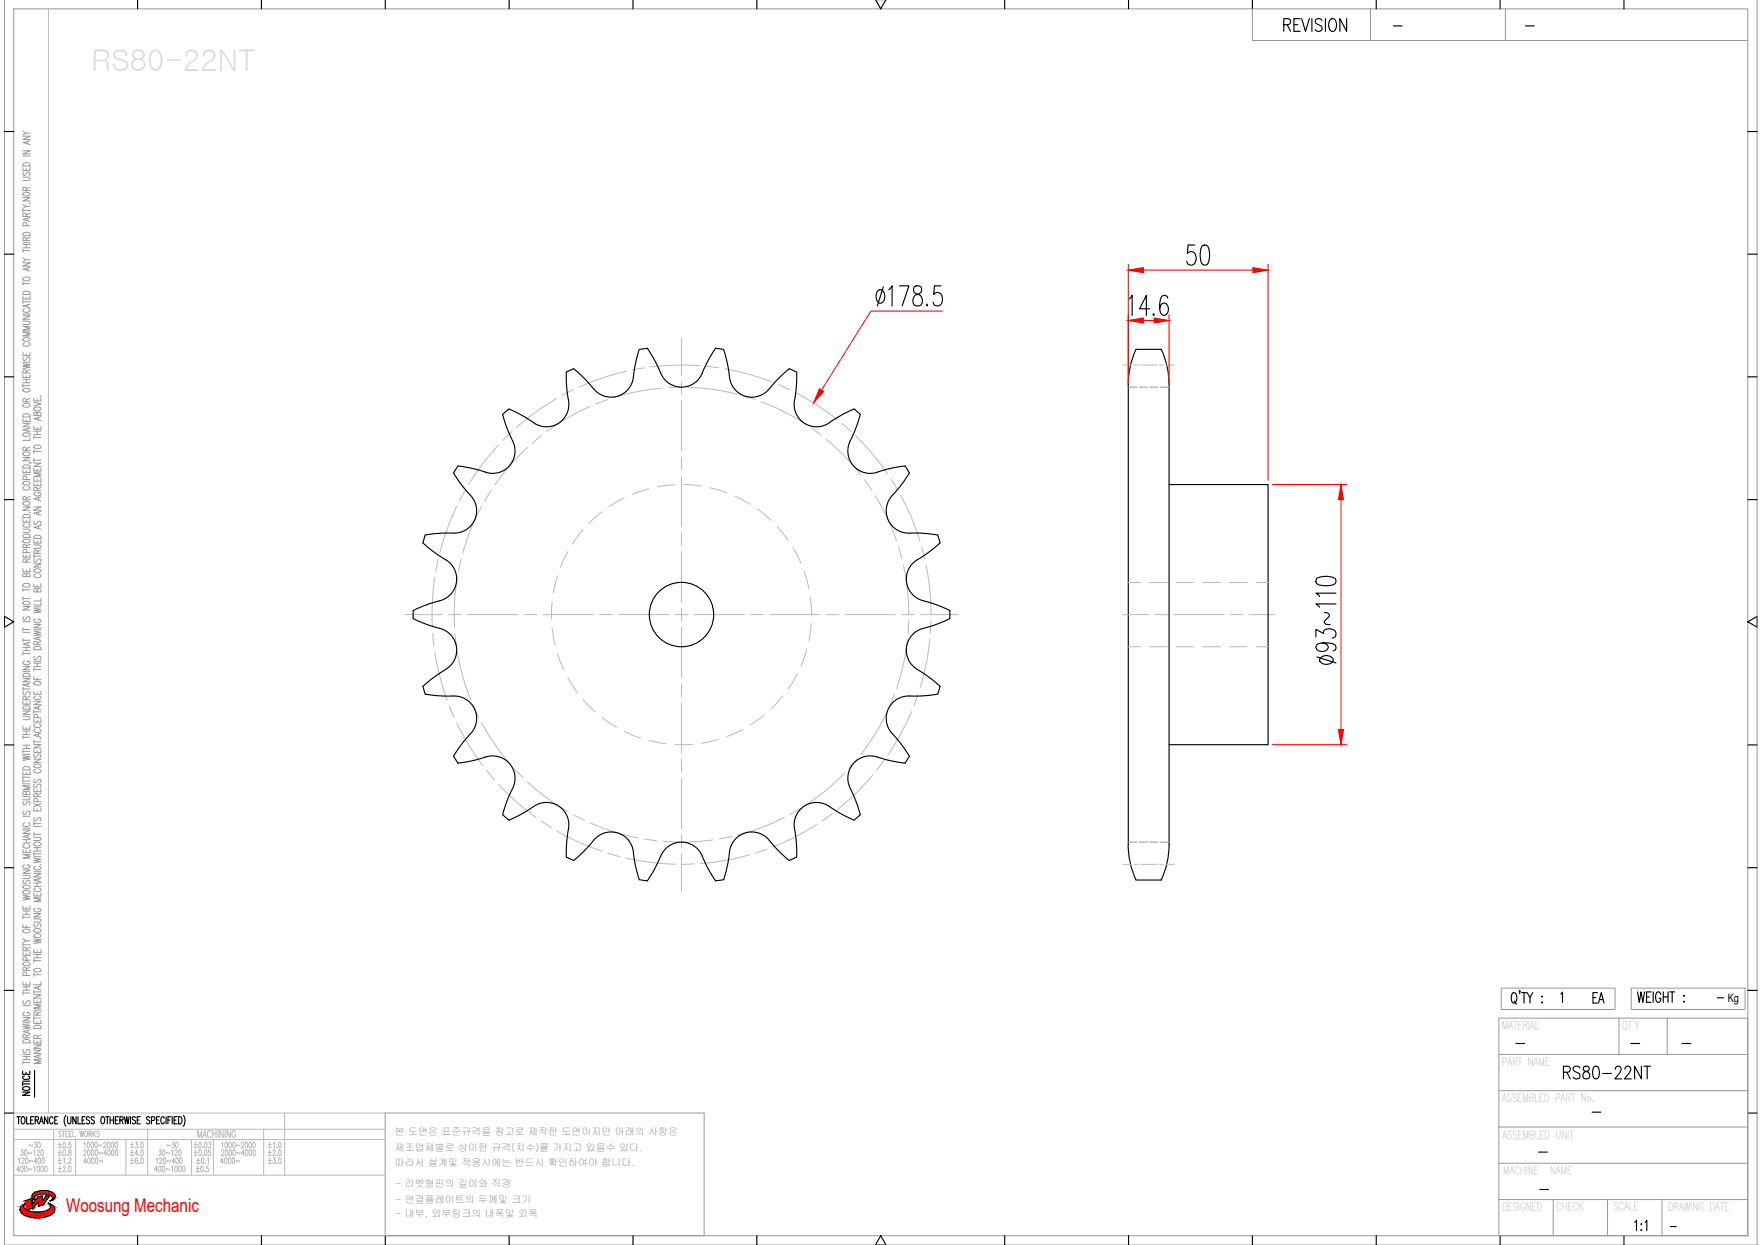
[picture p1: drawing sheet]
<svg xmlns="http://www.w3.org/2000/svg" width="297mm" height="210mm" viewBox="0 0 297 210" stroke-linecap="round" stroke-linejoin="round" font-family="sans-serif">
<defs><g id="words">
<text font-size="4.9" x="267.8" y="170.4">EA</text>
<text font-size="3.2" fill="#f00" x="11.1" y="204.3">Woosung Mechanic</text>
<g font-size="2.6">
<text x="234.2" y="5.6">-</text>
<text x="256.5" y="5.6">-</text>
<text x="288.9" y="169.3">-</text>
<text x="254.7" y="177.1">-</text>
<text x="274.1" y="177.1">-</text>
<text x="282.9" y="177.1">-</text>
<text x="267.8" y="188.7">-</text>
<text x="258.6" y="195.4">-</text>
<text x="258.9" y="201.8">-</text>
<text x="280.8" y="208.1">-</text>
</g>
<text font-size="2" x="291.4" y="169">Kg</text>
<g font-size="1.7" fill="#989898">
<text x="66.6" y="191.4">본 도면은 표준규격을 참고로 제작한 도면이지만 아래의 사항은</text>
<text x="66.6" y="194.1">제조업체별로 상이한 규격(치수)를 가지고 있을수 있다.</text>
<text x="66.6" y="196.6">따라서 설계및 적용시에는 반드시 확인하여야 합니다.</text>
<text x="66.7" y="200.2">- 리벳형핀의 길이와 직경</text>
<text x="66.7" y="202.8">- 연결플레이트의 두께및 크기</text>
<text x="66.7" y="205.2">- 내부, 외부링크의 내폭및 외폭</text>
</g>
</g></defs>
<!-- layer: 0 -->
<g fill="none" stroke="#989898" stroke-width=".17">
<path d="M.7 -.1v210h295.7v-210M2.3 1.5h292.5v206.8h-292.5zM211.3 1.5v5.3h83.5M231.2 1.5v5.3M253.9 1.5v5.3M3.9 33.3h1.2l-1.2 .6h1.2M3.9 29.9h.8l.4 .2-.2 .3h-1M3.9 28.2v.5h1.2v-.5M3.9 25.4h1.2l-1.2 .6h1.2M3.9 23h1.2l-1.2 .5h1.2M3.9 35.2v.6M3.9 35.5h1.2"/>
<path d="M3.9 34.5l.5 .3M3.9 26.3h1.2M3.9 22.1l.5 .4M3.9 39.3a.82 .82 0 0 1 1.2 .1v.3h-1.2zM3.9 32.5a.91 .91 0 0 1 1.2 .1 .64 .64 0 0 1-.6 .4 .64 .64 0 0 1-.6-.4zM3.9 27.6a.84 .84 0 0 1 1.2 .1v.3h-1.2zM4 29l-.1 .4 .1 .2 .3-.1a.52 .52 0 0 1 .7-.4l.1 .3-.2 .2M4.4 36.5v-.5h-.4l-.1 .5h1.2M4.4 32.1l-.1-.5h-.4v.5h1.2M4.4 28.4v.3M4.5 38.1l-.1-.5-.1-.1-.4 .1v.5h1.2M4.7 23.8v.4"/>
<path d="M4.7 36.8v.4M5 34.2v.1zM5.1 36.7l-1.2 .3 1.2 .3M5.1 34.8h-.7l-.5 .3M5.1 23.7l-1.2 .3 1.2 .4M5.1 22.5h-.7l-.5 .3M5.1 35.9l-.7 .3M5.1 31.6l-.7 .2M3.9 59.4v.6h1.2v-.6M3.9 54.1h.8l.4 .3-.2 .3h-1M3.9 53.2h1.2l-1.2 .6h1.2M3.9 49.9v.5h1.2v-.5"/>
<path d="M3.9 44.3h1.2l-1.2 .6h1.2M3.9 42v.5M3.9 47.5v.6M3.9 50.6v.6M3.9 52.9h1.2M3.9 50.9h1.2M3.9 47.8h1.2M3.9 43.5l.5 .3M3.9 42.3h1.2M3.9 41.8h1.2M3.9 41.2h1.2M3.9 40.9h1.2"/>
<path d="M3.9 57.1a.91 .91 0 0 1 1.2 0 .69 .69 0 0 1-1.2 .3zM3.9 49.2a.82 .82 0 0 1 1.2 .2v.2h-1.2zM3.9 46.9a.71 .71 0 0 1 1.2 .2 .7 .7 0 0 1-1.2-.1zM4.2 57.8a.32 .32 0 0 0-.3 .4 .32 .32 0 0 0 .4 .2h.3a.32 .32 0 0 0 .5-.2 .32 .32 0 0 0-.3-.4M4.2 52a.32 .32 0 0 0-.3 .5 .32 .32 0 0 0 .4 .2h.3a.32 .32 0 0 0 .5-.2 .32 .32 0 0 0-.3-.5M4.4 40.6v-.5h-.4l-.1 .5h1.2M4.4 41.2v.6M4.4 50.1v.3M4.4 59.6v.4M4.7 45.2v.4M4.7 51.4v.4M5.1 56h-1.2l1.2 .3-1.2 .3h1.2"/>
<path d="M5.1 55h-1.2l1.2 .3-1.2 .4h1.2M5.1 51.3l-1.2 .3 1.2 .3M5.1 45.1l-1.2 .3 1.2 .3M5.1 43.8h-.7l-.5 .3M5.1 40l-.7 .3M3.9 79.2v.5h1.2v-.5M3.9 77.1h1.2l-1.2 .6h1.2M3.9 73.2a.72 .72 0 0 1 1.2 .2 .87 .87 0 0 1-1.2 0zM3.9 71.4h1.2l-1.2 .6h1.2M3.9 70.5v.6h1.2v-.6M3.9 63.1v.5h1.2v-.5M3.9 61.3l1.2 .2-1.2 .2 1.2 .2-1.2 .2"/>
<path d="M3.9 64.7v.6M3.9 65h1.2M3.9 64.5h1.2M3.9 64h1.2M3.9 61.1h1.2M3.9 78.5a.84 .84 0 0 1 1.2 .1v.3h-1.2zM3.9 76.4a.71 .71 0 0 1 1.2 .2 .7 .7 0 0 1-1.2-.2zM3.9 69.9a.79 .79 0 0 1 1.2 .1v.3h-1.2zM3.9 68.2a.91 .91 0 0 1 1.2 .1 .69 .69 0 0 1-1.2 .2zM3.9 65.6a.74 .74 0 0 1 1.2 .2 .7 .7 0 0 1-1.2-.1zM4 60.2a.29 .29 0 0 0-.1 .5 .29 .29 0 0 0 .5-.1l.1-.2a.31 .31 0 0 1 .5-.1 .31 .31 0 0 1-.1 .5M4.4 75.9v-.5h-.5v.5h1.2"/>
<path d="M4.4 67.7v-.4l-.4-.1-.1 .5h1.2M4.4 62.9v-.5h-.5v.5h1.2M4.4 63.3v.3M4.4 64v.5M4.4 70.8v.3M4.4 79.4v.3M4.7 72.3v.4M5 78l.3 .1M5.1 73.8v.4h-1.2M5.1 72.2l-1.2 .3 1.2 .3M5.1 75.4l-.7 .2M5.1 67.2l-.7 .3"/>
<path d="M5.1 62.3l-.7 .3M5.7 78.9v.5h1.2v-.5M5.7 78.1h1.2l-1.2 .5h1.2M5.7 71.9v.5h1.2v-.5M5.7 67.8l1.2 .3-1.2 .3M5.7 67.1v.5h1.2v-.5M5.7 73.5v.5M5.7 75.8v.6M5.7 77.3v.6M5.7 77.6h1.2M5.7 76.1h1.2M5.7 73.7h1.2"/>
<path d="M5.7 73.3h1.2M5.7 72.7h1.2M5.8 75.2a.71 .71 0 0 1 1.1 .2 .73 .73 0 0 1-1.2-.1zM5.8 68.8a.91 .91 0 0 1 1.1 0 .69 .69 0 0 1-1.1 .3zM6.3 69.7l.2-.2h.3l.1 .2v.4h-1.2l.1-.6 .4 .1 .1 .5M6.3 67.3v.3M6.3 72.1v.3M6.3 72.7v.6M6.3 79.1v.3M6.5 70.4v.4M6.8 66.8h.1zM6.9 79.7h-1.2l1.2 .3-1.2 .4h1.2"/>
<path d="M6.9 70.3l-1.2 .3 1.2 .3M3.9 95.9v.5h1.2v-.5M3.9 93.4v.5h1.2v-.5M3.9 89.2h1l.2 .2-.2 .3-1 .1M3.9 87.5v.5h1.2v-.5M3.9 85.5h1.2l-1.2 .5h1.2M3.9 99.2v.5M3.9 99.4h1.2M3.9 80h1.2M3.9 98.5a.91 .91 0 0 1 1.2 .1 .64 .64 0 0 1-.6 .4 .64 .64 0 0 1-.6-.4zM3.9 91.1a.71 .71 0 0 1 1.2 .2 .73 .73 0 0 1-1.2-.2zM3.9 90.2a.79 .79 0 0 1 1.2 .1v.3h-1.2z"/>
<path d="M3.9 86.9a.82 .82 0 0 1 1.2 .1v.3h-1.2zM3.9 84.7a.91 .91 0 0 1 1.2 .1 .64 .64 0 0 1-.6 .4 .64 .64 0 0 1-.6-.4zM3.9 81.3a.91 .91 0 0 1 1.2 .1 .64 .64 0 0 1-.6 .4 .64 .64 0 0 1-.6-.4zM4.2 88.3a.32 .32 0 0 0-.3 .4 .32 .32 0 0 0 .4 .2h.3a.32 .32 0 0 0 .5-.2 .32 .32 0 0 0-.3-.4M4.2 82a.32 .32 0 0 0-.3 .4 .32 .32 0 0 0 .4 .2h.3a.32 .32 0 0 0 .5-.2 .32 .32 0 0 0-.3-.4M4.4 96.9l.3-.2h.3l.1 .2v.3h-1.2l.1-.5h.4v.5M4.4 94.8v-.5l-.4-.1-.1 .6h1.2M4.4 92.3l-.1-.5-.4 .1v.4h1.2M4.4 84.3v-.5l-.4-.1-.1 .6h1.2M4.4 87.7v.3M4.4 93.6v.3M4.4 96.1v.3"/>
<path d="M4.5 93.2l-.1-.5h-.5v.5h1.2M4.5 80.8l-.1-.4-.1-.1-.4 .1v.4h1.2M5 86.4h.1M5.1 94.2l-.7 .3M5.1 91.8l-.7 .2M5.1 83.7l-.7 .3M5.7 98.4v.5h1.2v-.5M5.7 95.1h1.2l-1.2 .5h1.2M5.7 91.9h.9l.3 .2-.2 .3h-1M5.7 91v.6h1.2v-.6M5.7 85.5h1.2l-1.2 .5h1.2M5.7 81.4v.5h1.2v-.5"/>
<path d="M5.7 80.6v.5h1.2v-.5M5.7 93.5v.6M5.7 93.8h1.2M5.8 96a.91 .91 0 0 1 1.1 .1 .64 .64 0 0 1-.6 .4 .64 .64 0 0 1-.6-.4zM5.8 90.4a.79 .79 0 0 1 1.1 .1v.3h-1.2zM5.9 94.2a.29 .29 0 0 0-.2 .5 .29 .29 0 0 0 .5-.1l.1-.2a.31 .31 0 0 1 .5-.1 .31 .31 0 0 1-.1 .5M5.9 87.9l-.2 .2 .2 .3 .3-.1 .1-.3a.3 .3 0 0 1 .5-.1 .3 .3 0 0 1-.1 .5M6 96.8a.32 .32 0 0 0-.3 .4 .32 .32 0 0 0 .5 .2h.2a.32 .32 0 0 0 .5-.2 .32 .32 0 0 0-.3-.4M6 83a.32 .32 0 0 0-.3 .4 .32 .32 0 0 0 .5 .2h.2a.34 .34 0 0 0 .5-.3 .34 .34 0 0 0-.5-.3v.2M6.3 99.4l.2-.2 .3 .1 .1 .1v.4h-1.2l.1-.5h.4l.1 .5M6.3 93.3l-.1-.5h-.4l-.1 .5h1.2M6.3 82.7l-.1-.5h-.4l-.1 .5h1.2"/>
<path d="M6.3 80.8v.3M6.3 81.6v.3M6.3 91.2v.4M6.3 98.6v.3M6.5 83.9v.4M6.5 86.4v.4M6.5 88.7v.4M6.9 88.6l-1.2 .3 1.2 .3M6.9 86.2l-1.2 .3 1.2 .4M6.9 83.8l-1.2 .3 1.2 .3M6.9 92.7l-.6 .3M6.9 82.2l-.6 .3"/>
<path d="M3.9 119.9h1.2l-1.2 .6h1.2M3.9 118.2v.5h1.2v-.5M3.9 114.4h1.2l-1.2 .5h1.2M3.9 112.3h1.2l-1.2 .6h1.2M3.9 102.3h1.2l-1.2 .5h1.2M3.9 100.6v.6M3.9 105.8v.6M3.9 107.6v.6M3.9 109.9v.6M3.9 115.9v.5M3.9 116.2h1.2M3.9 113.2h1.2"/>
<path d="M3.9 110.2h1.2M3.9 109.7h1.2M3.9 109.1h1.2M3.9 107.9h1.2M3.9 106.6h1.2M3.9 106.1h1.2M3.9 104.8h1.2M3.9 100.9h1.2M3.9 119.2a.84 .84 0 0 1 1.2 .1v.3h-1.2zM3.9 113.7a.82 .82 0 0 1 1.2 .1v.3h-1.2zM3.9 101.5a.91 .91 0 0 1 1.2 .1 .69 .69 0 0 1-1.2 .2zM4 116.6a.29 .29 0 0 0-.1 .5 .29 .29 0 0 0 .5-.1l.1-.2a.31 .31 0 0 1 .5-.1 .31 .31 0 0 1-.1 .5"/>
<path d="M4 104a.29 .29 0 0 0-.1 .4 .29 .29 0 0 0 .5 0l.1-.3a.31 .31 0 0 1 .5-.1 .31 .31 0 0 1-.1 .5M4.2 111.5a.32 .32 0 0 0-.3 .4 .32 .32 0 0 0 .4 .2h.3a.34 .34 0 0 0 .5-.3 .34 .34 0 0 0-.5-.3v.2M4.4 118v-.5l-.4-.1-.1 .6h1.2M4.4 109.1v.6M4.4 118.4v.3M4.7 108.4v.4M4.7 115.3v.4M5.1 115.2l-1.2 .3 1.2 .3M5.1 108.3l-1.2 .3 1.2 .3M5.1 117.4l-.7 .3M5.7 118.2h1.2l-1.2 .6h1.2M5.7 116.6v.5h1.2v-.5"/>
<path d="M5.7 114.1v.5h1.2M5.7 106.4l1.2 .2-1.2 .2 1.2 .2-1.2 .2M5.7 105.3h1.2l-1.2 .5h1.2M5.7 102.5l1.2 .3-1.2 .1 1.2 .3-1.2 .1M5.7 112.6v.5M5.7 119.7v.6M5.7 112.9h1.2M5.7 112.4h1.2M5.7 111.8h1.2M5.7 111.5h1.2M5.7 106.2h1.2M5.7 102.3h1.2"/>
<path d="M5.8 115a.71 .71 0 0 1 1.1 .3 .7 .7 0 0 1-1.2-.2zM5.8 109.1a.84 .84 0 0 1 1.1 .2v.2h-1.2zM5.9 110.7a.29 .29 0 0 0-.2 .4 .29 .29 0 0 0 .5 0l.1-.3a.31 .31 0 0 1 .5-.1 .31 .31 0 0 1-.1 .5M6 117.4a.32 .32 0 0 0-.3 .4 .32 .32 0 0 0 .5 .2h.2a.32 .32 0 0 0 .5-.2 .32 .32 0 0 0-.3-.4M6 104.4a.32 .32 0 0 0-.3 .4 .32 .32 0 0 0 .5 .2h.2a.33 .33 0 0 0 .5-.3 .33 .33 0 0 0-.5-.3v.2M6.3 108.7l-.1-.5h-.4l-.1 .5h1.2M6.3 111.8v.6M6.3 114.3v.3M6.3 116.7v.4M6.5 107.5v.4M6.5 119.1v.4M6.9 119l-1.2 .3 1.2 .3"/>
<path d="M6.9 107.3l-1.2 .3 1.2 .4M6.9 101.5v.5h-1.2M6.9 100.8v.5h-1.2M6.9 108.1l-.6 .3M3.9 139.9h1.2l-1.2 .6h1.2M3.9 134.3h.8l.4 .2-.2 .3h-1M3.9 130v.6h1.2v-.6M3.9 127.4l1.2 .2-1.2 .2 1.2 .2-1.2 .2M3.9 122.4v.6h1.2v-.6M3.9 120.8h.8l.4 .2-.2 .3h-1M3.9 124v.6M3.9 126.4v.6"/>
<path d="M3.9 130.8v.5M3.9 131.4v.6M3.9 139.6h1.2M3.9 137.6h1.2M3.9 132.2h1.2M3.9 131.7h1.2M3.9 131h1.2M3.9 127.2h1.2M3.9 126.7h1.2M3.9 126.2h1.2M3.9 125.6h1.2M3.9 124.3h1.2"/>
<path d="M3.9 123.8h1.2M3.9 123.3h1.2M3.9 129.4a.82 .82 0 0 1 1.2 .1v.3h-1.2zM4 136.8a.29 .29 0 0 0-.1 .4 .29 .29 0 0 0 .5 0l.1-.3a.31 .31 0 0 1 .5-.1 .31 .31 0 0 1-.1 .5M4 135.1l-.1 .2 .1 .4 .3-.1 .2-.3a.3 .3 0 0 1 .5-.1 .3 .3 0 0 1-.1 .5M4.2 138.7a.32 .32 0 0 0-.3 .4 .32 .32 0 0 0 .4 .3h.3a.32 .32 0 0 0 .5-.3 .32 .32 0 0 0-.3-.4M4.4 133.6l.3-.2h.3l.1 .2v.4h-1.2l.1-.6 .4 .1v.5M4.4 122.6v.4M4.4 123.3v.5M4.4 125.6v.6M4.4 130.2v.4M5.1 132.5h-1.2l1.2 .3-1.2 .3h1.2"/>
<path d="M5.7 136.2v.5h1.2v-.5M5.7 133v.5h1.2v-.5M5.7 128h1.2l-1.2 .6h1.2M5.7 126.3v.6h1.2v-.6M5.7 125.5h1.2l-1.2 .6h1.2M5.7 121.3v.5h1.2v-.5M5.7 124.8v.5M5.7 138.6v.5M5.7 139.3h1.2M5.7 138.9h1.2M5.7 135.5l1.2 .5M5.7 125.1h1.2"/>
<path d="M5.7 120h1.2M5.8 129a.91 .91 0 0 1 1.1 .1 .69 .69 0 0 1-1.1 .2zM5.9 137.9a.29 .29 0 0 0-.2 .4 .29 .29 0 0 0 .5 0l.1-.3a.31 .31 0 0 1 .5-.1 .31 .31 0 0 1-.1 .5M5.9 132.2l-.2 .4a.26 .26 0 0 0 .2 .2 .26 .26 0 0 0 .3-.2l.1-.2a.31 .31 0 0 1 .5-.1 .31 .31 0 0 1-.1 .5M5.9 131.4a.29 .29 0 0 0-.2 .5 .29 .29 0 0 0 .5-.1l.1-.2a.31 .31 0 0 1 .5-.1 .31 .31 0 0 1-.1 .5M5.9 127.1a.29 .29 0 0 0-.2 .5 .29 .29 0 0 0 .5-.1l.1-.2a.31 .31 0 0 1 .5-.1 .31 .31 0 0 1-.1 .5M6 129.7a.32 .32 0 0 0-.3 .4 .32 .32 0 0 0 .5 .2h.2a.32 .32 0 0 0 .5-.2 .32 .32 0 0 0-.3-.4M6 122.9a.32 .32 0 0 0-.3 .4 .32 .32 0 0 0 .5 .2h.2a.32 .32 0 0 0 .5-.2 .32 .32 0 0 0-.3-.4M6 122a.32 .32 0 0 0-.3 .5 .32 .32 0 0 0 .5 .2h.2a.32 .32 0 0 0 .5-.2 .32 .32 0 0 0-.3-.5M6.3 134.3l-.1-.4-.4-.1-.1 .5h1.2M6.3 121.4v.4M6.3 126.5v.4"/>
<path d="M6.3 133.2v.3M6.3 136.4v.3M6.3 135.2v-.5l-.2-.1-.3 .1-.1 .5h1.2M6.3 121v-.5h-.5l-.1 .5h1.2M6.5 123.8v.4M6.8 124.5h.1zM6.9 123.6l-1.2 .4 1.2 .3M6.9 135.5l-1.2 .5M6.9 133.8l-.6 .2M3.9 155.8v.6h1.2M3.9 152.8v.5h1.2v-.5M3.9 151l1.2 .1-1.2 .2 1.2 .2-1.2 .2"/>
<path d="M3.9 149.5a.72 .72 0 0 1 1.2 .1 .87 .87 0 0 1-1.2 0zM3.9 147.6h.8l.4 .2-.2 .3h-1M3.9 146.7h1.2l-1.2 .5h1.2M3.9 143.2v.5h1.2v-.5M3.9 154.4v.5M3.9 159v.6M3.9 159.3h1.2M3.9 158.3l.5 .3M3.9 154.6h1.2M3.9 154.1h1.2M3.9 153.6h1.2M3.9 142.1h1.2"/>
<path d="M3.9 141.6h1.2M3.9 156.8a.91 .91 0 0 1 1.2 .1 .64 .64 0 0 1-.6 .4 .64 .64 0 0 1-.6-.4zM3.9 150.3a.91 .91 0 0 1 1.2 0 .64 .64 0 0 1-.6 .5 .64 .64 0 0 1-.6-.5zM4 148.4a.29 .29 0 0 0-.1 .5 .29 .29 0 0 0 .5-.1l.1-.2a.31 .31 0 0 1 .5-.1 .31 .31 0 0 1-.1 .5M4.2 145.8a.32 .32 0 0 0-.3 .4 .32 .32 0 0 0 .4 .2h.3a.33 .33 0 0 0 .5-.3 .33 .33 0 0 0-.5-.3v.2M4.2 142.4a.32 .32 0 0 0-.3 .4 .32 .32 0 0 0 .4 .2h.3a.32 .32 0 0 0 .5-.2 .32 .32 0 0 0-.3-.4M4.4 141.6v.5M4.4 143.4v.3M4.4 152.9v.4M4.4 153.6v.5M4.4 156v.4M4.7 140.8v.4"/>
<path d="M5.1 158.6h-.7l-.5 .3M5.1 144.1h-1.2l1.2 .3-1.2 .3h1.2M5.1 140.7l-1.2 .3 1.2 .4M5.1 159.7l-.7 .3M5.7 158.3l1.2 .2-1.2 .2 1.2 .2-1.2 .2M5.7 154.9h.9l.3 .2-.2 .3-1 .1M5.7 154h1.2l-1.2 .6h1.2M5.7 150.5v.6h1.2v-.6M5.7 147.3h1.2l-1.2 .5h1.2M5.7 144.7l1.2 .2-1.2 .2 1.2 .2-1.2 .2M5.7 141.2h.9l.3 .2-.2 .3h-1M5.7 140.4v.5"/>
<path d="M5.7 143.7v.5M5.7 149.5h1.2M5.7 148.9h1.2M5.7 147h1.2M5.7 144.4h1.2M5.7 143.9h1.2M5.7 143.5h1.2M5.7 142.9h1.2M5.7 140.7h1.2M5.8 157.6a.71 .71 0 0 1 1.1 .2 .7 .7 0 0 1-1.2-.1zM5.8 156.7a.71 .71 0 0 1 1.1 .2 .7 .7 0 0 1-1.2-.1zM5.8 142.1a.71 .71 0 0 1 1.1 .3 .7 .7 0 0 1-1.2-.2z"/>
<path d="M5.9 155.8l-.2 .1 .2 .4 .3-.1 .1-.3a.3 .3 0 0 1 .5-.1 .3 .3 0 0 1-.1 .5M6 153.1a.32 .32 0 0 0-.3 .4 .32 .32 0 0 0 .5 .2h.2a.34 .34 0 0 0 .5-.3 .34 .34 0 0 0-.5-.3v.2M6 149.7a.32 .32 0 0 0-.3 .4 .32 .32 0 0 0 .5 .2h.2a.32 .32 0 0 0 .5-.2 .32 .32 0 0 0-.3-.4M6 146.1a.32 .32 0 0 0-.3 .4 .32 .32 0 0 0 .5 .2h.2a.32 .32 0 0 0 .5-.2 .32 .32 0 0 0-.3-.4M6.3 142.9v.6M6.3 148.9v.6M6.3 150.7v.4M6.5 148.2v.4M6.8 145.8h.1zM6.9 151.4h-1.2l1.2 .3-1.2 .3h1.2M6.9 148.1l-1.2 .3 1.2 .3M3.9 172.7l1.2 .2-1.2 .2 1.2 .2-1.2 .2"/>
<path d="M3.9 171.6h1.2l-1.2 .5h1.2M3.9 165.5v.6h1.2v-.6M3.9 160.5v.6h1.2v-.6M3.9 179.1h1.2M3.9 167.1v.6M3.9 178.9v.5M3.9 178.7h1.2M3.9 178.1h1.2M3.9 177.8h1.2M3.9 172.4h1.2M3.9 169.6h1.2M3.9 167.4h1.2"/>
<path d="M3.9 167h1.2M3.9 166.4h1.2M3.9 175.4a.82 .82 0 0 1 1.2 .1v.3h-1.2zM3.9 162.3a.71 .71 0 0 1 1.2 .3 .7 .7 0 0 1-1.2-.2zM4 176.9l-.1 .2 .1 .4 .3-.1 .2-.3a.3 .3 0 0 1 .5-.1 .3 .3 0 0 1-.1 .5M4 168.7a.29 .29 0 0 0-.1 .5 .29 .29 0 0 0 .5-.1l.1-.2a.31 .31 0 0 1 .5-.1 .31 .31 0 0 1-.1 .5M4.2 170.7a.32 .32 0 0 0-.3 .4 .32 .32 0 0 0 .4 .2h.3a.33 .33 0 0 0 .5-.3 .33 .33 0 0 0-.5-.3v.2M4.4 175v-.5l-.4-.1-.1 .6h1.2M4.4 163.6v-.5h-.4l-.1 .5h1.2M4.4 160.3v-.5h-.4l-.1 .5h1.2M4.4 160.7v.4M4.4 165.7v.4"/>
<path d="M4.4 166.4v.6M4.4 178.1v.6M4.5 164.5l-.1-.5h-.5v.5h1.2M4.5 161.9l-.1-.5-.1-.1-.4 .1v.5h1.2M4.7 173.7v.4M5.1 173.6l-1.2 .3 1.2 .4M5.1 174.4l-.7 .3M5.1 163.1l-.7 .2M5.7 177.1h1.2l-1.2 .5h1.2M5.7 176.2h1.2l-1.2 .5h1.2M5.7 175.3v.5h1.2v-.5M5.7 172v.6h1.2v-.6"/>
<path d="M5.7 168.5v.5h1.2v-.5M5.7 167.7h1.2l-1.2 .6h1.2M5.7 160.1v.5h1.2v-.5M5.7 171.6h1.2M5.7 161.7v.6M5.7 164.1v.5M5.7 166.9v.6M5.7 171.4v.5M5.7 170.3h1.2M5.7 167.2h1.2M5.7 164.3h1.2M5.7 162h1.2"/>
<path d="M5.7 161.5h1.2M5.7 160.9h1.2M5.8 173a.82 .82 0 0 1 1.1 .1v.3h-1.2zM5.8 163.4a.71 .71 0 0 1 1.1 .3 .87 .87 0 0 1-1.2 0zM6.3 175.1l-.1-.5h-.4l-.1 .5h1.2M6.3 171.1l-.1-.4-.4-.1-.1 .5h1.2M6.3 160.3v.3M6.3 160.9v.6M6.3 168.7v.3M6.3 172.2v.4M6.3 175.5v.3M6.5 166.3v.4"/>
<path d="M6.5 177.9v.4M6.9 178.7h-1.2l1.2 .3-1.2 .3h1.2M6.9 177.8l-1.2 .3 1.2 .3M6.9 169.3h-1.2l1.2 .4-1.2 .3h1.2M6.9 166.2l-1.2 .3 1.2 .4M6.9 165.5v.5h-1.2M6.9 174.5l-.6 .3M6.9 170.6l-.6 .3M252.8 177.8h42M252.8 171.7h42v36.6h-42zM253.2 166.6h19.2v3.6h-19.2zM273.1 171.7v6.1"/>
<path d="M275.2 166.6h19.2v3.6h-19.2zM281.2 171.7v6.1M65 187.7h53.8v20.6h-53.8zM252.8 196.1h42M252.8 183.9h42M252.8 190h42M252.8 202.2h42M262 202.2v6.1M271.2 202.2v6.1M280.3 202.2v6.1"/>
</g>
<g fill="none" stroke="#000" stroke-width=".19">
<path d="M23.2 -.1v1.6M44.1 -.1v1.6M65 -.1v1.6M85.9 -.1v1.6M106.8 -.1v1.6M127.7 -.1v1.6M147.7 -.1l.9 1.6 .9-1.6M169.5 -.1v1.6M190.4 -.1v1.6M211.3 -.1v1.6M232.1 -.1v1.6M253 -.1v1.6"/>
<path d="M273.9 -.1v1.6M216.5 4.2h.8a.52 .52 0 0 0 .4-.5 .52 .52 0 0 0-.4-.6h-.8v2.2M217.1 4.2l.6 1.1M218.3 4.2h.6M219.3 3.1h-1v2.2h1M219.6 3.1l.6 2.2 .7-2.2M221.3 3.1v2.2M223 3.4a.58 .58 0 0 0-.7-.3 .58 .58 0 0 0-.4 .8l.8 .4a.53 .53 0 0 1 .3 .5 .53 .53 0 0 1-.4 .5h-.3l-.4-.3M223.6 3.1v2.2M224.5 3.3l.1-.2a.93 .93 0 0 1 .8 1.4l-.1 .3a.57 .57 0 0 1-.5 .5 .57 .57 0 0 1-.6-.5 1.47 1.47 0 0 1 .3-1.5zM227.1 3.1v2.2l-1.1-2.2v2.2M.7 22.2h1.6"/>
<path d="M294.8 22.2h1.6M.7 42.9h1.6M191.6 58.9h4.3a14.2 14.2 0 0 1 1.3 6v77.5a14.5 14.5 0 0 1-1.3 6h-4.3a13.8 13.8 0 0 1-1.3-6v-77.5a13.9 13.9 0 0 1 1.3-6zM294.8 42.9h1.6M.7 63.5h1.6M294.8 63.5h1.6M.7 84.2h1.6M197.2 81.7h16.7v43.9h-16.7M294.8 84.2h1.6M.7 103.9l1.6 .9-1.6 .9zM294.8 104.8l1.6-.9v1.8zM.7 125.6h1.6"/>
<path d="M294.8 125.6h1.6M.7 146.3h1.6M294.8 146.3h1.6M.7 167h1.6M255.2 167.4h.1a.77 .77 0 0 1 .5 1v.3a.41 .41 0 0 1-.4 .4 .41 .41 0 0 1-.4-.4l-.1-.7zM255.4 168.8l.4 .5M256.4 167.1l-.1 .1v-.1v-.1l.1 .1-.1 .4M256.7 167.4h.8M257.1 167.4v1.7M257.6 167.4l.5 .8v.9M258.5 167.4l-.4 .8M260.1 168v.1z"/>
<path d="M260.1 168.9v.2zM263.3 167.6l.3-.3v1.7M267.2 179.9a.45 .45 0 0 0 .1 .7 .76 .76 0 0 1 .7 .4 .76 .76 0 0 1 0 .8 .64 .64 0 0 1-1-.2 .64 .64 0 0 1 .5-.9l.3-.1a.45 .45 0 0 0 .2-.7l-.3-.1zM268.9 179.9l.4-.1a1.05 1.05 0 0 1 .5 1.2l-.3 .8-.4 .1a1.05 1.05 0 0 1-.5-1.2zM276.2 167.2l.3 1.8 .3-1.8 .3 1.8 .3-1.8M276.9 179.8v2.1l-1.2-2.1v2.1M277.3 179.8h1.1M277.7 168.1h.5M277.8 179.8v2.1M278.5 167.2h-.8v1.8h.8M278.9 167.2v1.8M280.1 167.7a.4 .4 0 0 0-.4-.5 .4 .4 0 0 0-.4 .5v.9a.4 .4 0 0 0 .2 .3 .4 .4 0 0 0 .5 0l.1-.6h-.3"/>
<path d="M280.6 168.1h.8M280.6 167.2v1.8M281.4 167.2v1.8M281.7 167.2h.8M282.1 167.2v1.8M284 167.8v.2zM284 168.8v.2zM294.8 167h1.6M.7 187.7h1.6M2.8 188.3h.6M3.1 188.3v1.2M3.7 188.3h.1a.64 .64 0 0 1 .4 .6 .64 .64 0 0 1-.4 .6 .85 .85 0 0 1-.1-1.2z"/>
<path d="M3.8 184.1h1.2l-1.2 .6h1.2M3.8 180.6v.5h1.2v-.5M3.8 182.7h1.2M3.8 182.5v.5M3.8 182.3h1.2M3.9 183.4a.71 .71 0 0 1 1.1 .2 .7 .7 0 0 1-1.2-.2zM4.1 181.4a.32 .32 0 0 0-.3 .4 .32 .32 0 0 0 .5 .2l.7-.2v-.2l-.3-.2M4.4 180.8v.3M4.5 188.3v1.2h.5M5.2 188.8h.3M5.7 188.3h-.5v1.2h.5M5.8 180.5v4.5"/>
<path d="M5.9 188.8h.5l.1-.4-.6-.1v1.2M6.2 188.8l.3 .7M6.7 189.5l.3-1.2 .3 1.2M6.8 189.1h.4M8.1 188.3v1.2l-.6-1.2v1.2M8.9 188.5l-.2-.2a.64 .64 0 0 0-.4 .6 .64 .64 0 0 0 .4 .6l.2-.3M9.2 188.8h.4M9.7 188.3h-.5v1.2h.5M11.1 188a1.56 1.56 0 0 0 0 1.9M11.4 188.3v.8l.2 .4 .3-.2 .1-1M12.8 188.3v1.2l-.5-1.2v1.2M13.2 188.3v1.2h.4"/>
<path d="M13.9 188.8h.3M14.4 188.3h-.5v1.2h.5M15.1 188.4l-.2-.1-.3 .1 .1 .3 .4 .3v.3l-.2 .2-.3-.2M15.9 188.4l-.2-.1h-.3v.4l.4 .2 .1 .4-.2 .2-.3-.2M17.2 188.3h.1a.64 .64 0 0 1 .4 .6 .64 .64 0 0 1-.4 .6 .85 .85 0 0 1-.1-1.2zM17.8 188.3h.6M18.1 188.3v1.2M18.6 188.8h.5M18.6 188.3v1.2M19.1 188.3v1.2M19.5 188.8h.3M20 188.3h-.5v1.2h.5"/>
<path d="M20.2 188.8h.5l.1-.4-.6-.1v1.2M20.5 188.8l.3 .7M21 188.3l.2 1.2 .2-1.2 .2 1.2 .2-1.2M22 188.3v1.2M22.9 188.4l-.2-.1h-.3l-.1 .4 .5 .2 .1 .4-.2 .2-.4-.2M23.1 188.8h.4M23.7 188.3h-.6v1.2h.6M25.3 188.4a.29 .29 0 0 0-.5-.1 .29 .29 0 0 0 .1 .5l.3 .1 .1 .4-.2 .2-.4-.2M25.6 188.9l.4-.1 .1-.1-.1-.4h-.4v1.2M26.4 188.8h.3M26.9 188.3h-.5v1.2h.5M27.7 188.5l-.2-.2a.64 .64 0 0 0-.4 .6 .64 .64 0 0 0 .4 .6l.2-.3"/>
<path d="M28 188.3v1.2M28.3 188.8h.3M28.8 188.3h-.5v1.2M29 188.3v1.2M29.4 188.8h.3M29.9 188.3h-.5v1.2h.5M30.1 188.3a.64 .64 0 0 1 .6 .4 .64 .64 0 0 1-.2 .7l-.4 .1zM30.9 188a1.66 1.66 0 0 1 0 1.9M263.7 180.8h.8a.52 .52 0 0 0 .4-.5 .52 .52 0 0 0-.4-.5h-.8v2.1M264.3 180.8l.6 1.1M266.5 180.1a.61 .61 0 0 0-.7-.4 .61 .61 0 0 0-.4 .6l.1 .3 .8 .4a.55 .55 0 0 1-.2 .9h-.3l-.4-.3M270.3 181h1.5"/>
<path d="M272.5 180.3v-.3l.3-.2 .5 .1a.69 .69 0 0 1-.1 1l-.8 1h1.1M274.1 180.3l.1-.3 .2-.2 .5 .1a.69 .69 0 0 1-.1 1l-.8 1h1.2M294.8 187.7h1.6M23.2 208.3v1.6M44.1 208.3v1.6M65 208.3v1.6M85.9 208.3v1.6M106.8 208.3v1.6M127.7 208.3v1.6M148.6 208.3l.9 1.6h-1.8zM169.5 208.3v1.6M190.4 208.3v1.6"/>
<path d="M211.3 208.3v1.6M232.1 208.3v1.6M253 208.3v1.6M273.9 208.3v1.6M275.7 206.1l.3-.4v1.8M276.8 206.3v.2zM276.8 207.3v.2zM277.5 206.1l.3-.4v1.8"/>
<circle cx="115" cy="103.6" r="5.4"/>
</g>
<g fill="none" stroke="#bababa" stroke-width=".17">
<path d="M8.2 1.5v186.2M2.3 187.7h62.7v20.6M2.3 190.4h62.7M2.3 192.1h62.7M2.3 198.1h62.7M3.1 195.4l.2-.2v1M3.3 197.2h-.5l.3-.6v1M3.5 193.9h.4l-.2 .3a.26 .26 0 0 1 .2 .4 .26 .26 0 0 1-.4 0M3.6 196.7l.1-.1a.57 .57 0 0 1 0 1l-.2-.2zM3.7 195.4v-.1a.21 .21 0 0 1 .3 0 .21 .21 0 0 1 0 .3l-.4 .6h.5M4.2 196.7l.1-.1a.57 .57 0 0 1 0 1l-.2-.2zM4.2 193.9h.1a.59 .59 0 0 1 0 .9l-.2-.2z"/>
<path d="M4.4 195.3l.1-.1a.56 .56 0 0 1 0 1l-.2-.4zM5.4 197l-.1 .2-.4-.2-.1 .3M5.4 194.3l-.1 .2-.4-.2-.1 .3M5.5 193l-.1 .2-.4-.2-.1 .3M5.5 195.6l-.1 .3-.3-.3-.1 .3M5.7 196.8l.1-.2v1M5.7 194l.1-.1v.9M5.8 192.6h.3l-.2 .3a.27 .27 0 0 1 .3 .4 .27 .27 0 0 1-.5 .1M6.3 195.9h-.5l.3-.7v1M6.3 194.1v-.1a.21 .21 0 0 1 .3-.1 .21 .21 0 0 1 0 .3l-.4 .6h.5M6.3 196.7l.1-.1a.57 .57 0 0 1 0 1l-.2-.5zM6.5 192.6a.59 .59 0 0 1 0 .9l-.1-.4z"/>
<path d="M6.5 195.3l.1-.1a.56 .56 0 0 1 0 1l-.2-.4zM7 196.7l.1-.1a.54 .54 0 0 1 0 1l-.2-.5zM7 193.9h.1a.56 .56 0 0 1 0 .9l-.2-.4zM7.1 195.3l.1-.1a.59 .59 0 0 1 0 1l-.1-.2zM7.6 196.7l.1-.1a.57 .57 0 0 1 0 1l-.2-.2zM9.1 190.4v7.7M9.8 195.6h.6M9.8 196.1h.6M9.8 197h.6M9.8 197.5h.6M9.8 194.3h.6M9.8 194.8h.6"/>
<path d="M9.8 193h.6M9.8 193.5h.6M10.1 192.6v.8M10.1 193.9v.8M10.1 195.2v.8M10.1 196.6v.8M10.4 190.8l-.2-.1-.3 .1v.2l.5 .4-.2 .3-.3-.2M10.5 190.7h.4M10.6 196.8l.1-.1a.21 .21 0 0 1 .3 0 .21 .21 0 0 1 0 .3l-.4 .6h.5M10.7 195.4l.2-.2v1M10.7 193.9h.1a.59 .59 0 0 1 0 .9l-.2-.2zM10.7 192.6h.1a.59 .59 0 0 1 0 .9l-.2-.1z"/>
<path d="M10.7 190.7v1M11.1 191.2h.3M11.3 197.5h.1M11.3 193.4h.1M11.3 196.1v.1zM11.3 194.7v.1zM11.5 190.7h-.4v1h.4M11.6 195.4v-.1a.21 .21 0 0 1 .3 0 .21 .21 0 0 1 0 .3l-.3 .6h.4M11.6 193.9v.3a.31 .31 0 0 1 .4 .3 .31 .31 0 0 1-.4 .3 .4 .4 0 0 1 .3-.6v-.3zM11.7 196.7l.1-.1a.57 .57 0 0 1 0 1l-.2-.5zM11.7 191.2h.3M11.9 192.6h-.3v.4a.26 .26 0 0 1 .4 .2 .26 .26 0 0 1-.4 .2"/>
<path d="M12.1 190.7h-.4v1h.4M12.3 190.7v1h.4M12.7 192.1v6M13.5 190.7l.1 1 .2-1 .2 1 .1-1M14.1 192.8l.2-.2v.9M14.1 194.1l.1-.1a.21 .21 0 0 1 .3-.1 .21 .21 0 0 1 0 .3l-.4 .6h.4M14.4 190.7h.1a.51 .51 0 0 1 .3 .5 .51 .51 0 0 1-.3 .5 .7 .7 0 0 1-.1-1zM14.6 195.9h-.5l.3-.7v1M14.8 192.6h.1a.59 .59 0 0 1 0 .9l-.2-.4zM14.8 193.9h.1a.56 .56 0 0 1 0 .9l-.2-.4zM14.9 195.3l.1-.1a.59 .59 0 0 1 0 1l-.2-.4zM15 191.2l.4-.1v-.4h-.4v1"/>
<path d="M15.2 191.2l.3 .5M15.4 192.6h.1a.56 .56 0 0 1 0 .9l-.2-.4zM15.5 193.9h.1a.59 .59 0 0 1 0 .9l-.2-.2zM15.5 195.3l.1-.1a.59 .59 0 0 1 0 1l-.2-.2zM15.7 190.7v1M15.8 191.1l.3 .6M16.1 192.6h.1a.59 .59 0 0 1 0 .9l-.2-.1zM16.1 193.9h.1a.59 .59 0 0 1 0 .9l-.2-.4zM16.1 190.7l-.4 .6M16.2 195.3v-.1a.59 .59 0 0 1 0 1l-.1-.4zM16.8 190.8l-.2-.1-.3 .1v.2l.5 .4-.2 .3-.3-.2M17.2 193l-.1 .2-.4-.2v.3"/>
<path d="M17.3 194.3l-.1 .2-.4-.2-.1 .3M17.3 195.6l-.1 .3-.4-.3-.1 .3M17.5 192.8v-.1a.22 .22 0 0 1 .3-.1 .22 .22 0 0 1 .1 .3l-.5 .6h.5M18 194.5h-.5l.3-.6v.9M18.2 192.6h.1a.59 .59 0 0 1 0 .9l-.2-.1zM18.3 193.9a.59 .59 0 0 1 0 .9l-.2-.4zM18.8 192.6h.1a.59 .59 0 0 1 0 .9l-.2-.4zM18.9 193.9h.1a.56 .56 0 0 1 0 .9l-.2-.4zM19.5 192.6h.1a.59 .59 0 0 1 0 .9l-.2-.4zM19.5 193.9h.1a.59 .59 0 0 1 0 .9l-.1-.2zM21.2 192.1v6M22 195.6h.5"/>
<path d="M22 196.1h.5M22 194.3h.5M22 194.8h.5M22 193h.5M22 193.5h.5M22.3 192.6v.8M22.3 193.9v.8M22.3 195.2v.8M22.8 192.6h.4l-.2 .3a.27 .27 0 0 1 .2 .4 .27 .27 0 0 1-.4 .1M23.2 195.4v-.1a.49 .49 0 0 0-.5 .4 .49 .49 0 0 0 .3 .5 .28 .28 0 0 0 .2-.3 .28 .28 0 0 0-.3-.3l-.1 .3M23.2 194.5h-.4l.3-.6v.9M23.5 193.4h.1"/>
<path d="M23.5 196.1v.1zM23.5 194.7v.1zM23.8 195.3l.1-.1a.59 .59 0 0 1 0 1l-.2-.4zM23.8 193.9h.1a.59 .59 0 0 1 0 .9l-.2-.4zM23.8 192.6h.1a.59 .59 0 0 1 0 .9l-.2-.4zM24.9 190.3v7.8M26.3 195.4l.2-.2v1M26.6 197.2h-.5l.3-.6v1M26.8 193.9h.3l-.2 .3a.27 .27 0 0 1 .3 .4 .27 .27 0 0 1-.5 0M26.8 196.7l.1-.1a.57 .57 0 0 1 0 1l-.2-.5zM26.9 195.4l.1-.1a.21 .21 0 0 1 .3 0 .21 .21 0 0 1 0 .3l-.4 .6h.4M27.4 196.7l.1-.1a.57 .57 0 0 1 0 1l-.1-.2z"/>
<path d="M27.4 193.9h.1a.59 .59 0 0 1 0 .9l-.1-.2zM27.6 195.3l.1-.1a.59 .59 0 0 1 0 1l-.2-.4zM28.6 197l-.1 .2-.4-.2-.1 .3M28.6 194.3l-.1 .2-.4-.2-.1 .3M28.7 193l-.1 .2-.4-.2v.3M28.8 195.6l-.1 .3-.4-.3-.1 .3M28.9 196.8l.2-.2v1M28.9 194l.2-.1v.9M29 192.6h.4l-.2 .3a.27 .27 0 0 1 .2 .4 .27 .27 0 0 1-.4 .1M29.5 195.9h-.5l.3-.7v1M29.5 194.1l.1-.2a.26 .26 0 0 1 .3 .1 .26 .26 0 0 1-.1 .4l-.3 .4h.4M29.6 196.7l.1-.1a.57 .57 0 0 1 0 1l-.2-.2z"/>
<path d="M29.7 192.6h.1a.59 .59 0 0 1 0 .9l-.2-.1zM29.7 195.3l.1-.1a.59 .59 0 0 1 0 1l-.2-.4zM30.2 196.7l.1-.1a.57 .57 0 0 1 0 1l-.2-.5zM30.2 193.9h.1a.59 .59 0 0 1 0 .9l-.2-.4zM30.4 195.3l.1-.1a.59 .59 0 0 1 0 1l-.2-.2zM30.8 196.7l.2-.1a.57 .57 0 0 1 0 1l-.2-.2zM32.3 192.1v6M32.7 194.3h.6M32.7 194.8h.6M32.7 193h.6M32.7 193.5h.6M33 192.6v.8"/>
<path d="M33 193.9v.8M33 197h.6M33 197.5h.6M33.1 195.6h.6M33.1 196.1h.6M33.3 196.6v.8M33.3 191.8v-1.2l.4 1.2 .3-1.2v1.2M33.4 195.2v.8M33.6 193.9h.1a.59 .59 0 0 1 0 .9l-.2-.4zM33.6 192.6h.1a.59 .59 0 0 1 0 .9l-.2-.4zM33.9 196.7l.1-.1a.57 .57 0 0 1 0 1l-.2-.5zM34 195.3l.1-.1a.59 .59 0 0 1 0 1l-.2-.4z"/>
<path d="M34.2 191.8l.3-1.2 .3 1.2M34.2 193.4h.1M34.2 194.7v.1zM34.3 191.4h.4M34.6 197.5h.1M34.6 193.9h.1a.59 .59 0 0 1 0 .9l-.2-.2zM34.6 192.6h.1a.59 .59 0 0 1 0 .9l-.2-.1zM34.6 196.1v.1zM35 195.4l.2-.2v1M35.2 196.6h-.3v.4a.28 .28 0 0 1 .4 .3 .28 .28 0 0 1-.5 .2v-.1M35.2 192.6h.3l-.1 .3a.27 .27 0 0 1 .2 .4 .27 .27 0 0 1-.5 .1M35.5 193.9h-.3v.4a.26 .26 0 0 1 .4 .2 .26 .26 0 0 1-.4 .2l-.1-.1"/>
<path d="M35.6 190.9l-.2-.3a.64 .64 0 0 0-.4 .6 .64 .64 0 0 0 .4 .6l.2-.3M35.9 191.1h.5M35.9 190.6v1.2M36 192.1v6M36.4 190.6v1.2M36.8 190.6v1.2M37.4 194.1v-.2a.26 .26 0 0 1 .4 .1 .26 .26 0 0 1-.1 .4l-.4 .4h.5M37.4 192.8l.2-.2v.9M37.6 190.6v1.2l-.5-1.2v1.2M37.7 195.9h-.5l.3-.7v1M38 195.3l.1-.1a.59 .59 0 0 1 0 1l-.2-.4zM38 190.6v1.2"/>
<path d="M38 192.6h.1a.59 .59 0 0 1 0 .9l-.1-.1zM38.1 193.9h.1a.59 .59 0 0 1 0 .9l-.2-.4zM38.6 195.3l.1-.1a.59 .59 0 0 1 0 1l-.2-.2zM38.7 192.6h.1a.56 .56 0 0 1 0 .9l-.2-.4zM38.7 193.9h.1a.59 .59 0 0 1 0 .9l-.1-.2zM38.8 190.6v1.2l-.5-1.2v1.2M39.3 195.3v-.1a.59 .59 0 0 1 0 1l-.2-.4zM39.3 192.6h.1a.59 .59 0 0 1 0 .9l-.1-.1zM39.4 193.9h.1a.59 .59 0 0 1 0 .9l-.2-.2zM39.7 190.9l-.2-.3a.64 .64 0 0 0-.4 .6 .64 .64 0 0 0 .4 .6l.2-.3v-.2h-.2M40.4 195.6l-.1 .3-.4-.3-.1 .3M40.5 193l-.1 .2-.4-.2-.1 .3"/>
<path d="M40.5 194.3l-.1 .2-.4-.2-.1 .3M40.7 192.8l.1-.1a.22 .22 0 0 1 .3-.1 .22 .22 0 0 1 0 .3l-.4 .6h.5M41.2 194.5h-.4l.3-.6v.9M41.4 192.6h.1a.59 .59 0 0 1 0 .9l-.1-.1zM41.5 193.9h.1a.59 .59 0 0 1 0 .9l-.2-.2zM42.1 192.6h.1a.59 .59 0 0 1 0 .9l-.2-.4zM42.1 193.9h.1a.59 .59 0 0 1 0 .9l-.2-.4zM42.7 192.6h.1a.56 .56 0 0 1 0 .9l-.2-.4zM42.8 193.9h.1a.59 .59 0 0 1 0 .9l-.2-.2zM44.5 190.4v7.7M45.2 195.6h.6M45.2 196.1h.6"/>
<path d="M45.2 194.3h.6M45.2 194.8h.6M45.2 193h.6M45.2 193.5h.6M45.5 192.6v.8M45.5 193.9v.8M45.5 195.2v.8M46 194.1l.1-.1a.21 .21 0 0 1 .3-.1 .21 .21 0 0 1 0 .3l-.4 .6h.5M46.1 195.2h.3l-.2 .4a.27 .27 0 0 1 .3 .4 .27 .27 0 0 1-.5 0M46.1 192.8l.2-.2v.9M46.7 193.4h.1M46.7 196.1v.1z"/>
<path d="M46.7 194.7v.1zM47.1 195.3l.1-.1a.59 .59 0 0 1 0 1l-.2-.4zM47.1 193.9h.1a.59 .59 0 0 1 0 .9l-.2-.4zM47.1 192.6h.1a.59 .59 0 0 1 0 .9l-.2-.4zM48 187.7v10.4"/>
</g>
<g fill="#f00" stroke="#f00" stroke-width=".17">
<path d="M7 200.7h.6z"/>
<path d="M7.8 201.6h.1z"/>
<path d="M7.1 201.6h.1z"/>
<path d="M8.8 202.2h.2z"/>
<path d="M8.2 202.8l.1 .1z"/>
<path d="M4.1 203l.2-.1z"/>
<path d="M5.7 205.3h1.1z"/>
<path d="M7 200.7l.8 .1zM6.9 200.8h.9z"/>
<path d="M6.9 200.8h1.1zM6.7 200.8h1.3z"/>
<path d="M6.7 200.8h1.5zM6.6 200.8h1.6z"/>
<path d="M6.6 200.8l1.8 .1zM6.3 200.9h2.1z"/>
<path d="M6.3 200.9h2.2zM6.3 200.9h2.2z"/>
<path d="M6.3 200.9l2.4 .1zM6 201l.3-.1 2.4 .1z"/>
<path d="M6 201h2.8zM6 201h2.8z"/>
<path d="M6 201l2.9 .1-.1-.1zM5.8 201.1l.2-.1 2.9 .1z"/>
<path d="M5.8 201.1l3.2 .1zM5.8 201.1l3.2 .1z"/>
<path d="M5.7 201.2l3.4 .1-.1-.1zM5.6 201.3l.1-.1 3.4 .1z"/>
<path d="M7.2 201.3h1.9zM7.2 201.3h1.9z"/>
<path d="M5.6 201.3h1.6zM5.6 201.3h1.5z"/>
<path d="M5.6 201.3h1.3zM5.6 201.3h1.5z"/>
<path d="M7.5 201.3h1.7zM7.5 201.3h1.7z"/>
<path d="M7.8 201.3l1.4 .1zM7.8 201.3l1.4 .1z"/>
<path d="M5.6 201.3h1.3zM5.6 201.3l1.1 .1z"/>
<path d="M8 201.4h1.2zM8 201.4h1.2z"/>
<path d="M5.5 201.4h.9h.3zM5.5 201.4h.9h-.9z"/>
<path d="M8.1 201.4h1.1zM8.1 201.4h1.1z"/>
<path d="M5.5 201.4h.9zM5.5 201.4l.8 .1z"/>
<path d="M8.3 201.4l1 .1zM8.3 201.4l1 .1z"/>
<path d="M5.4 201.5h.9zM5.4 201.5h.8z"/>
<path d="M8.6 201.5h.7zM8.6 201.5h.7z"/>
<path d="M5.4 201.5l.6 .1 .2-.1zM5.4 201.5l.6 .1h-.6z"/>
<path d="M8.6 201.5l.7 .1v-.1zM8.6 201.5l.7 .1z"/>
<path d="M5.4 201.6h.6zM5.4 201.6l.6 .1z"/>
<path d="M7.8 201.6l.5 .1zM7.8 201.6l.5 .1z"/>
<path d="M8.7 201.6l.6 .1zM8.7 201.6l.6 .1z"/>
<path d="M7.1 201.6l.1 .2zM6.4 201.8l.7-.2 .1 .2z"/>
<path d="M5.4 201.7l.5 .1 .1-.1zM5.4 201.7l.5 .1z"/>
<path d="M8.8 201.7h.5zM8.8 201.7l.5 .1z"/>
<path d="M5.4 201.8h.4h.1zM5.4 201.8h.4z"/>
<path d="M5.4 201.8h.4zM5.4 201.8l.4 .1z"/>
<path d="M8.9 201.8l.4 .1v-.1zM8.9 201.8l.4 .1h-.4z"/>
<path d="M8.9 201.9h.4zM8.9 201.9h.4z"/>
<path d="M5.5 201.9l.3 .1v-.1zM5.5 201.9l.3 .1h-.3z"/>
<path d="M8.9 201.9l.3 .1 .1-.1zM8.9 201.9l.3 .1h-.3z"/>
<path d="M5.5 202h.3zM5.5 202h.3z"/>
<path d="M8.9 202h.3zM8.9 202l.3 .1z"/>
<path d="M5.5 202l.4 .2-.1-.2zM5.5 202l.4 .2z"/>
<path d="M8.9 202.1l.1 .1 .2-.1zM8.9 202.1l.1 .1z"/>
<path d="M5.7 202.2h.2zM5.7 202.2h.2z"/>
<path d="M8.9 202.2h.1zM8.9 202.2h.1h-.2z"/>
<path d="M5.7 202.2l.3 .1zM5.7 202.2l.3 .1zM5.8 202.3h.2z"/>
<path d="M5.8 202.3h.2zM5.8 202.3h.2z"/>
<path d="M8.8 202.3l-.1 .1 .2-.1zM8.6 202.4l.2-.1z"/>
<path d="M8.5 202.5l.1-.1zM8.5 202.5l.2-.1z"/>
<path d="M5.5 202v.5zM4.2 202.5l1.3-.5v.5z"/>
<path d="M7.7 201.7v.9l.6-.9zM7.7 201.7v.9h-.6z"/>
<path d="M6.4 201.8l.7 .8 .1-.8zM6.4 201.8l.7 .8h-1.3z"/>
<path d="M7.1 202.6h.6zM7.1 202.6h.5z"/>
<path d="M6.4 202.6h.7zM6.4 202.6h.7z"/>
<path d="M5.8 202.6h.6zM5.8 202.6h.6z"/>
<path d="M8.3 202.9l.2 .1zM8.3 202.9l.2 .1z"/>
<path d="M8.4 203h.1zM8.4 203h.1z"/>
<path d="M5.8 202.6l.3 .4 .3-.4zM5.8 202.6l.3 .4h-.5z"/>
<path d="M4.2 202.5l1.3 .5v-.5zM4.2 202.5l1.3 .5h-1.2z"/>
<path d="M5.6 203l.5 .1v-.1zM5.6 203l.5 .1h-.6z"/>
<path d="M4.3 203l1.2 .1v-.1zM4.3 203l1.2 .1z"/>
<path d="M4.1 203v.1zM4 203.1l.1-.1z"/>
<path d="M4 203.1h.1zM4 203.1h.1z"/>
<path d="M6.4 202.6l.9 .5 .3-.5zM6.4 202.6l.9 .5h-.8z"/>
<path d="M8.4 203l.4 .2zM8.4 203l.4 .2h-.3z"/>
<path d="M8.5 203.2h.3zM8.5 203.2h.3z"/>
<path d="M3.9 203.1l.1 .2 .1-.2zM3.7 203.3l.2-.2 .1 .2z"/>
<path d="M3.7 203.3h.3zM3.7 203.3h.3z"/>
<path d="M8.5 203.2l.5 .1-.2-.1zM8.5 203.2l.5 .1h-.4z"/>
<path d="M6.5 203.1v.2l.8-.2zM6.5 203.1v.2z"/>
<path d="M8.6 203.3l.4 .1zM8.6 203.3l.4 .1z"/>
<path d="M3.7 203.3l.3 .1v-.1zM3.7 203.3l.3 .1h-.4z"/>
<path d="M3.6 203.4l.4 .1zM3.6 203.4l.4 .1z"/>
<path d="M8.6 203.4l.5 .1-.1-.1zM8.6 203.4l.5 .1h-.6z"/>
<path d="M8.5 203.5l.7 .1zM8.5 203.5l.7 .1h-.7z"/>
<path d="M3.5 203.5l.5 .1v-.1zM3.5 203.5l.5 .1h-.5z"/>
<path d="M4.3 203.1l1.4 .6 .4-.6zM4.3 203.1l1.4 .6h-1.2z"/>
<path d="M8.5 203.6l.7 .1zM8.5 203.6l.7 .1h-.7z"/>
<path d="M3.5 203.6l.6 .1-.1-.1zM3.5 203.6l.6 .1h-.7z"/>
<path d="M3.4 203.7l.8 .1zM3.4 203.7l.8 .1z"/>
<path d="M8.5 203.7l.7 .1v-.1zM8.5 203.7l.7 .1h-.9z"/>
<path d="M8.3 203.8l.9 .1zM8.3 203.8l.9 .1z"/>
<path d="M3.4 203.8l1 .2-.2-.2zM3.4 203.8l1 .2h-1z"/>
<path d="M4.5 203.7v.3l1.2-.3zM4.5 203.7v.3z"/>
<path d="M3.4 204h1zM3.4 204h1z"/>
<path d="M8.3 203.9l.9 .1v-.1zM8 204l.3-.1 .9 .1z"/>
<path d="M8 204l1.2 .1zM7.9 204.1h1.3z"/>
<path d="M3.4 204l1.3 .1-.3-.1zM3.4 204l1.3 .1h-1.3z"/>
<path d="M7.9 204.1h1.3zM7.8 204.1h1.4z"/>
<path d="M3.4 204.1l1.6 .1zM3.4 204.1l1.6 .1h-1.5z"/>
<path d="M3.5 204.2h1.5zM3.5 204.2h1.5z"/>
<path d="M7.8 204.1l1.4 .2v-.2zM7.4 204.3l.4-.2 1.4 .2z"/>
<path d="M3.5 204.2l1.9 .1-.4-.1zM3.5 204.2l1.9 .1h-1.9z"/>
<path d="M7.4 204.3h1.8zM7.1 204.3h2z"/>
<path d="M7.1 204.3h2zM7 204.3h2.1z"/>
<path d="M3.5 204.3l2.3 .1zM3.5 204.3l2.3 .1z"/>
<path d="M7 204.3h2.1zM6.6 204.4h2.5z"/>
<path d="M3.5 204.4h2.5zM3.5 204.4h2.5z"/>
<path d="M6.6 204.4h2.5zM6.2 204.4h2.9z"/>
<path d="M3.6 204.4h2.6zM3.6 204.4h2.6z"/>
<path d="M3.6 204.4h5.5zM3.6 204.4h5.4z"/>
<path d="M3.6 204.4l5.4 .1v-.1zM3.6 204.4l5.4 .1z"/>
<path d="M3.7 204.5l5.1 .2 .2-.2zM3.7 204.5l5.1 .2h-5z"/>
<path d="M3.8 204.7h5zM3.8 204.7h4.9z"/>
<path d="M3.9 204.7l4.6 .1 .2-.1zM3.9 204.7l4.6 .1h-4.4z"/>
<path d="M4.1 204.8h4.4zM4.1 204.8l4.3 .1z"/>
<path d="M4.2 204.9l4 .1 .2-.1zM4.2 204.9l4 .1z"/>
<path d="M4.4 205h3.8zM4.4 205l3.6 .1z"/>
<path d="M4.6 205.1h3.2h.2zM4.6 205.1h3.2z"/>
<path d="M4.8 205.1h3zM4.8 205.1l2.8 .1z"/>
<path d="M5 205.2h2.6zM5 205.2h2.3z"/>
<path d="M5.3 205.2h2zM5.3 205.2l1.9 .1z"/>
<path d="M5.5 205.3h1.7zM5.5 205.3h1.3z"/>
<path d="M5.7 205.3h1zM6 205.3h.7z"/>
</g>
<path d="M3.7 203.3l.6-.4a.57 .57 0 0 0-.3 .6 .57 .57 0 0 0 .4 .5 3.9 3.9 0 0 0 4.1-.3 .56 .56 0 0 0-.3-.9l.3 .2a.91 .91 0 0 1 .7 .8 .91 .91 0 0 1-.5 .9 4.8 4.8 0 0 1-5.1-.3 .8 .8 0 0 1 .1-1.1zM4.2 202.5l1.3-.5v1.1l.9-1.3 .8-.2-.1 1 .7-1 .5 .1-1 1.4-.8 .3-.1-.8-.7 1.1-1.2 .3M5.3 202.5h.1M5.3 202.5l.3 1.5M5.6 201.3a3 3 0 0 1 3.6 .1 .66 .66 0 0 1-.5 1l-.3 .1a.53 .53 0 0 0 .5-.6 .53 .53 0 0 0-.6-.5 2.38 2.38 0 0 0-2.5 .5l.2 .4-.3-.1a.56 .56 0 0 1-.1-.9z" fill="none" stroke="#000" stroke-width=".19"/>
<!-- layer: 0 -->
<g fill="none" stroke="#dbdbdb" stroke-width=".17">
<path d="M253.5 173.5v-1.3l.4 1.3 .3-1.3v1.3M253.5 179h.5l.1-.2-.1-.4-.5-.1v1.4M254.3 179.7l.4-1.4 .3 1.4M254.5 173.5l.3-1.3 .4 1.3M254.5 179.2h.4M254.6 173.1h.4M255.3 179l.5-.1 .1-.2-.1-.3-.5-.1v1.4M255.3 172.2h.6M255.6 172.2v1.3M255.6 179l.3 .7M256.1 178.3h.6M256.1 172.8h.4"/>
<path d="M256.4 178.3v1.4M256.7 172.2h-.6v1.3h.6M256.9 172.8l.6-.1 .1-.2-.1-.3h-.6v1.3M257.3 172.8l.3 .7M257.9 172.2v1.3M258.1 173.5l.4-1.3 .3 1.3M258.3 173.1h.4M258.5 178.3v1.4l-.6-1.4v1.4M258.7 179.7l.4-1.4 .3 1.4M258.8 179.2h.5M259.1 172.2v1.3h.5M259.7 179.7v-1.4l.3 1.4 .4-1.4v1.4"/>
<path d="M260.7 179h.4M261.3 178.3h-.6v1.4h.6M273.9 172.2h.1a.73 .73 0 0 1 .5 .6 .73 .73 0 0 1-.5 .7 1.01 1.01 0 0 1-.1-1.3zM274.1 173.3l.3 .3M274.6 172.2h.6M274.9 172.2v1.3M275.6 172l-.1 .3M275.8 172.2l.3 .6v.7M276.5 172.2l-.4 .6M253.4 185.7l.3-1.3 .4 1.3M253.4 192l.4-1.3 .4 1.3M253.5 185.3h.4"/>
<path d="M253.6 191.6h.4M253.7 198v-1.4l.4 1.4 .3-1.4v1.4M254.7 198l.3-1.4 .4 1.4M254.8 197.5h.4M254.9 184.6a.32 .32 0 0 0-.5-.2 .32 .32 0 0 0 .1 .6l.2 .1a.34 .34 0 0 1 .1 .6 .34 .34 0 0 1-.5-.2M255 190.9a.33 .33 0 0 0-.6-.2 .33 .33 0 0 0 .1 .6l.3 .1a.34 .34 0 0 1 .1 .5 .34 .34 0 0 1-.6-.1M255.8 184.6a.33 .33 0 0 0-.3-.2 .33 .33 0 0 0-.3 .2l.1 .3 .3 .2a.34 .34 0 0 1 .1 .5 .34 .34 0 0 1-.5-.1M255.8 190.9a.33 .33 0 0 0-.3-.2 .33 .33 0 0 0-.3 .3l.5 .4a.34 .34 0 0 1 .1 .5 .34 .34 0 0 1-.6-.1M256.1 185h.4M256.2 191.3h.3M256.2 196.9a.36 .36 0 0 0-.4-.3 .36 .36 0 0 0-.2 .5v.4a.36 .36 0 0 0 .2 .5 .36 .36 0 0 0 .4-.4M256.5 196.6v1.4"/>
<path d="M256.5 197.3h.7M256.7 184.4h-.6v1.3h.6M256.8 190.7h-.6v1.3h.6M256.9 185.7v-1.3l.4 1.3 .4-1.3v1.3M257 192v-1.3l.4 1.3 .3-1.3v1.3M257.2 196.6v1.4M257.5 196.6v1.4M258 185h.6l.1-.2-.1-.3-.6-.1v1.3l.6-.1v-.4l-.2-.2M258.1 191.3h.5l.1-.2-.1-.4h-.5v1.3l.6-.1v-.3l-.2-.3M258.5 196.6v1.4l-.6-1.4v1.4M258.9 197.3h.3M259 184.4v1.3h.5"/>
<path d="M259 190.7v1.3h.6M259.5 196.6h-.6v1.4h.6M259.7 185h.4M259.8 191.3h.4M260.3 184.4h-.6v1.3h.6M260.4 190.7h-.6v1.3h.6M260.6 184.4a.71 .71 0 0 1 .7 .5 .71 .71 0 0 1-.3 .8h-.4zM260.7 190.7a.72 .72 0 0 1 .6 .4 .72 .72 0 0 1-.1 .7l-.2 .2h-.3zM262.2 196.6v1.4l-.6-1.4v1.4M262.5 185.1l.5-.1 .1-.2-.1-.3-.5-.1v1.3M262.5 198l.3-1.4 .4 1.4M262.5 190.7v.9l.3 .4 .3-.2 .1-1.1"/>
<path d="M262.6 197.5h.4M263.3 185.7l.3-1.3 .4 1.3M263.4 198v-1.4l.4 1.4 .3-1.4v1.4M263.4 185.3h.5M264.2 190.7v1.3l-.7-1.3v1.3M264.2 185h.6v-.5l-.6-.1v1.3M264.5 197.3h.3M264.5 190.7v1.3M264.5 185l.4 .7M264.7 190.7h.7M265 184.4h.7M265.1 190.7v1.3"/>
<path d="M265.1 196.6h-.6v1.4h.6M265.4 184.4v1.3M267.5 184.4v1.3l-.7-1.3v1.3M267.9 184.9a.43 .43 0 0 1 .5 .3 .43 .43 0 0 1-.3 .5l-.3-.2zM268.7 185.6v.1zM253.5 202.7a.71 .71 0 0 1 .7 .5 .71 .71 0 0 1-.3 .8l-.4 .1zM254.5 203.4h.3M255 202.7h-.5v1.4h.5M255.9 202.9a.33 .33 0 0 0-.3-.2 .33 .33 0 0 0-.3 .2v.4l.4 .1a.34 .34 0 0 1 .1 .6 .34 .34 0 0 1-.5-.1M256.2 202.7v1.4M257.2 203.1a.36 .36 0 0 0-.5-.3 .36 .36 0 0 0-.2 .5v.3a.37 .37 0 0 0 .3 .5 .37 .37 0 0 0 .4-.5h-.3M258.1 202.7v1.4l-.6-1.4v1.4"/>
<path d="M258.5 203.4h.3M259.1 202.7h-.6v1.4h.6M259.3 202.7h.4a.83 .83 0 0 1 0 1.4h-.4zM263.3 203.1l-.2-.4a.74 .74 0 0 0-.3 1.3l.3 .1 .2-.3M263.6 202.7v1.4M263.6 203.4h.7M264.3 202.7v1.4M264.6 203.4h.4M265.2 202.7h-.6v1.4h.6M266.1 203.1a.36 .36 0 0 0-.5-.3 .36 .36 0 0 0-.2 .5v.3a.36 .36 0 0 0 .2 .5 .36 .36 0 0 0 .5-.3M266.4 202.7v1.4M266.6 203.3l.4 .8"/>
<path d="M267 202.7l-.6 .9M272.9 202.9a.32 .32 0 0 0-.5-.2 .32 .32 0 0 0 0 .6l.3 .1a.34 .34 0 0 1 .1 .5 .34 .34 0 0 1-.6-.1M273.8 203a.36 .36 0 0 0-.4-.3 .36 .36 0 0 0-.3 .5v.3a.36 .36 0 0 0 .3 .5 .36 .36 0 0 0 .4-.3M274 204l.3-1.3 .4 1.3M274.1 203.6h.5M274.9 202.7v1.3h.6M275.7 203.3h.4M276.3 202.7h-.6v1.3h.6M281.5 202.7a.71 .71 0 0 1 .7 .5 .71 .71 0 0 1-.2 .8l-.5 .1zM282.5 203.4l.5-.1 .1-.2-.1-.3-.5-.1v1.4M282.8 203.4l.3 .7M283.3 204.1l.3-1.4 .4 1.4"/>
<path d="M283.4 203.6h.5M284.1 202.7l.3 1.4 .2-1.4 .2 1.4 .2-1.4M285.3 202.7v1.4M286.3 202.7v1.4l-.6-1.4v1.4M287.3 203a.36 .36 0 0 0-.5-.3 .36 .36 0 0 0-.2 .5v.4a.37 .37 0 0 0 .3 .5 .37 .37 0 0 0 .4-.5h-.3M288.5 202.7a.71 .71 0 0 1 .7 .5 .71 .71 0 0 1-.2 .8l-.5 .1zM289.3 204.1l.4-1.4 .4 1.4M289.5 203.6h.4M290.1 202.7h.7M290.5 202.7v1.4M291 203.4h.4M291.6 202.7h-.6v1.4h.6"/>
</g>
<!-- layer: AM_7 -->
<g fill="none" stroke="#bababa" stroke-width=".17">
<path d="M115 57v6.3M84.1 75l-.4 .4a41.7 41.7 0 0 0-4.7 6.3M86.3 72.8l-1.5 1.4M89 75.4a36.1 36.1 0 0 0-5.6 6.4M91.4 73.4l-1.6 1.3M93.9 67.2a40 40 0 0 0-6.8 4.9M96.7 65.7l-1.9 1M99.6 68.5a37.5 37.5 0 0 0-7.4 4.2M102.5 67.4l-2 .7M105.6 62.6a41.1 41.1 0 0 0-8 2.7M108.7 62l-2.1 .4M111.8 65.4a38.5 38.5 0 0 0-8.3 1.6"/>
<path d="M114.9 65.3l-2.1 .1M115 64.4v2.1M115 67.5v8.5M115 77.1v2.1M116 65.3a38.5 38.5 0 0 1 8.4 1.2M118.1 61.7a41.8 41.8 0 0 0-8.4 .2M119.1 61.7l2.1 .3M122.3 62.2l.6 .1a41.9 41.9 0 0 1 7.4 2.1M125.4 66.7l2 .7M128.4 67.7a36 36 0 0 1 7.5 3.8M131.3 64.8l1.9 .9M134.2 66.2a41.7 41.7 0 0 1 7 4.5"/>
<path d="M136.8 72.1l1.7 1.3M139.3 74a35.9 35.9 0 0 1 5.9 6.1M142 71.4l1.6 1.4M144.3 73.5a38.5 38.5 0 0 1 5.4 6.4M189.4 61.5h1.5M191.3 61.5h.7M192.3 61.5h2.9M195.5 61.5h.7M196.6 61.5h1.5M73.3 97.4a44.1 44.1 0 0 0-.4 8.3M73.9 94.3l-.4 2M77 85.4a40.6 40.6 0 0 0-2.8 7.9"/>
<path d="M77.1 97.3a37.3 37.3 0 0 0-.4 8.5M77.8 94.2l-.5 2.1M78.5 82.6l-1 1.8M81.2 85.4a36.5 36.5 0 0 0-3.2 7.8M82.9 82.7l-1.1 1.8M115 80.3v8.5M115 89.8v2.2M115 93v8.5M145.8 80.9l1.3 1.7M147.6 83.6a36 36 0 0 1 3.6 7.6M150.3 80.8l1.1 1.8M151.5 92.2l.6 2"/>
<path d="M151.9 83.5l.2 .3a40.1 40.1 0 0 1 3.1 7.4M152.4 95.2a38.3 38.3 0 0 1 .9 8.4M155.5 92.2l.5 2.1M156.2 95.3a37.4 37.4 0 0 1 .8 8.3M68.3 103.6h6.3M73 106.8l.2 2.1M73.3 109.9l.1 .3a43 43 0 0 0 2 7.8M75.7 103.6h2.1M75.8 119l.8 2M76.8 106.8l.2 2.1M77.1 110l.2 .8a35.8 35.8 0 0 0 2.1 7.3M78.9 103.6h8.5"/>
<path d="M79.8 119l.9 2M88.4 103.6h2.1M91.6 103.6h8.5M101.2 103.6h2.1M104.3 103.6h8.5M113.9 103.6h2.1M115 102.6v2.1M115 105.8v8.5M115 115.3v2.1M115 118.5v8.5M117.1 103.6h8.5M126.6 103.6h2.2"/>
<path d="M129.8 103.6h8.5M139.4 103.6h2.1M142.5 103.6h8.5M149.6 120a36.7 36.7 0 0 1-4.4 7.2M150.9 117l-.8 2M152.1 103.6h2.1M153.1 107.8a36.3 36.3 0 0 1-1.9 8.3M153.3 104.7l-.1 2.1M153.7 120v.1a43.9 43.9 0 0 1-4 7.2M154.9 117l-.8 2M155.3 103.6h6.3M156.8 107.8a39.2 39.2 0 0 1-1.6 8.2"/>
<path d="M157 104.7l-.1 2.1M189.4 103.6h4.3M194.8 103.6h2.1M198 103.6h8.5M207.5 103.6h2.1M210.7 103.6h4.3M77.1 121.9l.3 .7a40.7 40.7 0 0 0 4 6.4M81.2 121.9a37.1 37.1 0 0 0 4.8 6.9M82.1 129.9l1.3 1.6M84.1 132.3a38.8 38.8 0 0 0 6.3 5.5M86.7 129.6l1.5 1.5M89 131.8l.5 .5a36.5 36.5 0 0 0 6.3 4.5"/>
<path d="M91.3 138.4l1.7 1.1M96.7 137.4l1.9 .9M99.6 138.7l.5 .3a39 39 0 0 0 7.5 2.3M115 128v2.2M115 131.2v8.5M132.3 137.8a36.8 36.8 0 0 1-7.9 3M135.1 136.3l-1.9 1M137.8 139a42.3 42.3 0 0 1-7.4 3.8M140.4 137.2l-1.7 1.2M142.5 130.4a37.2 37.2 0 0 1-6.6 5.3M144.6 128l-1.4 1.6M147.2 130.7l-.4 .5a40.6 40.6 0 0 1-5.6 5.3"/>
<path d="M149.1 128.2l-1.2 1.7M93.9 140.1a42.7 42.7 0 0 0 7.7 3.4M102.6 143.9l2 .5M105.6 144.7l.5 .1a42.7 42.7 0 0 0 7.8 .9M108.7 141.4l2.1 .3M115 140.8v2.1M115 144v6.3M117.1 145.7h-2.1M120.2 141.6a37.3 37.3 0 0 1-8.4 .2M123.4 141l-2.1 .4M126.4 144.1a42.2 42.2 0 0 1-8.3 1.5M129.4 143.2l-2 .6"/>
<path d="M189.4 145.7h1.5M191.3 145.7h.7M192.3 145.7h2.9M195.5 145.7h.7M196.6 145.7h1.5"/>
</g>
<!-- layer: AM_0N -->
<g fill="none" stroke="#000" stroke-width=".19">
<path d="M120.7 58.7a25.5 25.5 0 0 0-2.5 4.8 3.8 3.8 0 0 1-3.9 1.7 3.8 3.8 0 0 1-3.1-2.9l-.9-1.9-1.1-1.7-1.4 .2a25.9 25.9 0 0 0-1.1 5.3 3.8 3.8 0 0 1-3.2 2.7 3.8 3.8 0 0 1-3.8-1.9l-1.4-1.5-1.5-1.3-1.3 .5a25.9 25.9 0 0 0 .5 5.4 3.8 3.8 0 0 1-2.4 3.6 3.8 3.8 0 0 1-4.2-.8l-1.7-1.1-1.9-.8M120.7 58.7l1.4 .2a26.6 26.6 0 0 1 1.1 5.3 3.8 3.8 0 0 0 3.2 2.7 3.8 3.8 0 0 0 3.8-1.9l1.4-1.5 1.5-1.3 1.3 .5a26.3 26.3 0 0 1-.5 5.4 3.8 3.8 0 0 0 2.4 3.6 3.8 3.8 0 0 0 4.2-.8l1.7-1.1 1.9-.8M84.8 69.9a27.1 27.1 0 0 0 1.9 5 3.8 3.8 0 0 1-1.2 4.1 3.8 3.8 0 0 1-4.3 .4l-1.9-.5-2.1-.3-.7 1.1 1.1 1.7 1.8 2.1M85.8 69l-1 .9M144.1 69l1 .9a27.1 27.1 0 0 1-1.9 5 3.8 3.8 0 0 0 1.2 4.1 3.8 3.8 0 0 0 4.2 .4l2-.5 2.1-.3 .7 1.1-1.5 2.3-1.4 1.5M71.3 91.5a26.5 26.5 0 0 0 4.4 3.2 3.8 3.8 0 0 1 1.1 4.1 3.8 3.8 0 0 1-3.3 2.7l-1.9 .6-1.9 .8v1.4a26.9 26.9 0 0 0 5.1 1.8 3.8 3.8 0 0 1 2.2 3.7 3.8 3.8 0 0 1-2.4 3.4l-1.7 1.2-1.6 1.3 .4 1.3a27 27 0 0 0 5.4 .4 3.8 3.8 0 0 1 3.2 2.8 3.8 3.8 0 0 1-1.4 4l-1.3 1.6-1.1 1.7 .7 1.2a26.9 26.9 0 0 0 5.3-1.2 3.8 3.8 0 0 1 3.8 1.8 3.8 3.8 0 0 1-.1 4.2l-.8 1.9-.6 2M79.4 83.5a3.8 3.8 0 0 1 .5 4.5 3.8 3.8 0 0 1-4.1 1.9h-2.1l-2 .3-.4 1.3M150.5 83.5a3.8 3.8 0 0 0-.5 4.5 3.8 3.8 0 0 0 4.1 1.9h2l2.1 .3 .4 1.3M158.6 91.5a26.5 26.5 0 0 1-4.4 3.2 3.8 3.8 0 0 0-1.1 4.1 3.8 3.8 0 0 0 3.3 2.7l1.9 .6 1.9 .8v1.4a26.9 26.9 0 0 1-5.1 1.8 3.8 3.8 0 0 0-2.2 3.7 3.8 3.8 0 0 0 2.4 3.4l1.7 1.2 1.6 1.3-.4 1.3a27.3 27.3 0 0 1-5.4 .4 3.8 3.8 0 0 0-2.3 6.3M84.8 137.4l1 .9M90 136a3.8 3.8 0 0 1 4.5 .1 3.8 3.8 0 0 1 1.3 4.3l-.2 2.1-.1 2 1.3 .6a26.4 26.4 0 0 0 3.8-3.9 3.8 3.8 0 0 1 4.2-.5 3.8 3.8 0 0 1 2.1 3.6l.4 2 .5 2 1.4 .2a28.8 28.8 0 0 0 2.5-4.7 3.8 3.8 0 0 1 3.9-1.8 3.8 3.8 0 0 1 3.1 3l.9 1.8 1.1 1.7M90 136l-2.3 1.4-1.9 .9"/>
<path d="M139.9 136l2.3 1.4 1.9 .9M139.9 136a3.8 3.8 0 0 0-4.5 .1 3.8 3.8 0 0 0-1.3 4.3l.3 2.1v2l-1.3 .6a26.8 26.8 0 0 1-3.8-3.9 3.8 3.8 0 0 0-4.2-.5 3.8 3.8 0 0 0-2.1 3.6l-.4 2-.5 2-1.4 .2M145.1 137.4l-1 .9M150.5 123.7l1.4 1.6 1.5 2.2-.8 1.2a27.3 27.3 0 0 1-5.2-1.2 3.8 3.8 0 0 0-3.9 1.8 3.8 3.8 0 0 0 .2 4.2l.8 1.9 .6 2"/>
</g>
<!-- layer: AM_3N -->
<path d="M190.3 65.3h1.5M192.2 65.3h1.4M193.9 65.3h1.4M195.7 65.3h1.5M190.3 142h1.5M192.2 142h1.4M193.9 142h1.4M195.7 142h1.5" fill="none" stroke="#989898" stroke-width=".17"/>
<!-- layer: S-DIM -->
<path d="M159 52.4h-12.1l-8.3 13.4M190.3 44.5v20.1M192.9 54h1.8M192.9 45.5h18.4M197.2 53v11.6M213.9 44.5v36.5M214.6 81.7h12.6M226.2 84.2v38.8M214.6 125.6h12.6" fill="none" stroke="#f00" stroke-width=".17"/>
<g fill="#f00" stroke="#f00" stroke-width=".17">
<path d="M226.2 81.7l.4 2.5h-.8z"/>
<path d="M225.8 123h.8l-.4 2.6z"/>
<path d="M190.3 54l2.6-.4v.9z"/>
<path d="M194.7 53.6l2.5 .4-2.5 .5z"/>
<path d="M190.3 45.5l2.6-.4v.9z"/>
<path d="M211.3 45.1l2.6 .4-2.6 .5z"/>
<path d="M138.2 65.5l.7 .5-1.6 1.9z"/>
</g>
<g fill="none" stroke="#000" stroke-width=".19">
<path d="M148.1 49l.2-.2h.4a1.39 1.39 0 0 1 0 2.3 .95 .95 0 0 1-.9-1.3l.1-.5zM149 48.4l-1 3.2M149.9 48.8l.6-.6v3.4M151.7 48.2h1.6l-1.1 3.4M154.2 48.4a.85 .85 0 0 0 .7 1.2 1.05 1.05 0 0 1 .7 1 1.05 1.05 0 0 1-.6 1h-.5a1.04 1.04 0 0 1-.5-1 1.04 1.04 0 0 1 .7-1l.4-.1a.72 .72 0 0 0 .4-.7 .72 .72 0 0 0-.5-.6h-.5zM156.4 51.3l-.1 .1 .1 .2 .1-.2M158.7 48.2h-1.1l-.1 1.4a.75 .75 0 0 1 .7-.3 .75 .75 0 0 1 .7 .5 1.64 1.64 0 0 1-.3 1.6 .77 .77 0 0 1-1.2-.5M190.4 50.4l.6-.6v3.4M193.9 52.1h-1.7l1.2-2.3v3.4M194.6 52.9l-.1 .1 .1 .2 .1-.2M197 50.3l-.1-.4-.4-.1-.5 .1a3.9 3.9 0 0 0-.3 2.8l.3 .3 .3 .2a1.09 1.09 0 0 0 .8-1.1 1.09 1.09 0 0 0-.8-1l-.3 .1-.4 .9M201.5 41.3h-1.1l-.1 1.4a.76 .76 0 0 1 .7-.3 .76 .76 0 0 1 .6 .5 1.13 1.13 0 0 1-.9 1.8l-.3-.2-.2-.5"/>
<path d="M202.8 41.5l.3-.2 .6 .2a3.6 3.6 0 0 1 0 3l-.3 .2-.6-.2a3.6 3.6 0 0 1 0-3zM222.1 97.5a3.6 3.6 0 0 1 3.1 0l.1 .3-.1 .6a3.6 3.6 0 0 1-3.1 0l-.1-.3zM222 107.4v-1.3l1.3 .7v-.3a1.26 1.26 0 0 1 2 .2 .67 .67 0 0 1-.6 .9M222.1 110.8l3.2 1M222.8 110.9a1.41 1.41 0 0 1 2.1 .2v.3a1.39 1.39 0 0 1-2.3 0v-.3zM223.1 108.4a.86 .86 0 0 1 1 .8 1.15 1.15 0 0 1-1.1 .7 1.15 1.15 0 0 1-1-.7l.1-.5a3.3 3.3 0 0 1 3.1 0l.1 .6-.1 .3-.3 .1M223.4 103.3l.7 .1 .1 .2v.3l-.6 .6-.2 .5 .2 .2 .8 .1M225.3 101.8h-3.3l.6 .6M225.3 100h-3.3l.6 .6"/>
</g>
<!-- layer: HL -->
<g fill="none" stroke="#bababa" stroke-width=".17">
<path d="M94 97.1l-.6 2.9M95.8 93l-1.3 2.7M98.3 89.4l-1.8 2.3M101.5 86.3l-2.2 2M105.3 83.9l-2.6 1.5M109.5 82.4l-2.9 .9M113.8 81.7l-2.9 .4M115.3 81.7l3 .3M119.7 82.2l2.9 .9M123.9 83.6l2.6 1.4M127.8 85.8l2.3 1.9M131.1 88.8l1.9 2.3"/>
<path d="M133.8 92.3l1.3 2.7M135.6 96.4l.8 2.8M190.3 98.2h2.1M193.9 98.2h3M198.4 98.2h2.9M202.8 98.2h3.1M207.3 98.2h3M211.8 98.2h2.1M93.1 101.4v3M93.1 105.9l.5 2.9M94 110.2l1.1 2.8M95.8 114.3l1.6 2.5"/>
<path d="M98.3 117.9l2.1 2.1M132.1 117.3l-2 2.2M134.5 113.6l-1.5 2.5M136.1 109.5l-1 2.8M136.7 100.7l.2 2.9M136.8 105.1l-.4 2.9M190.3 109h2.1M193.9 109h3M198.4 109h2.9M202.8 109h3.1M207.3 109h3M211.8 109h2.1"/>
<path d="M101.5 121l2.5 1.6M105.3 123.3l2.8 1.1M109.5 124.9l2.9 .5M116.8 125.5h-2.9M121.2 124.7l-2.9 .6M125.3 123l-2.7 1.2M129 120.5l-2.4 1.7"/>
</g>
<use href="#words"/>
</svg>
